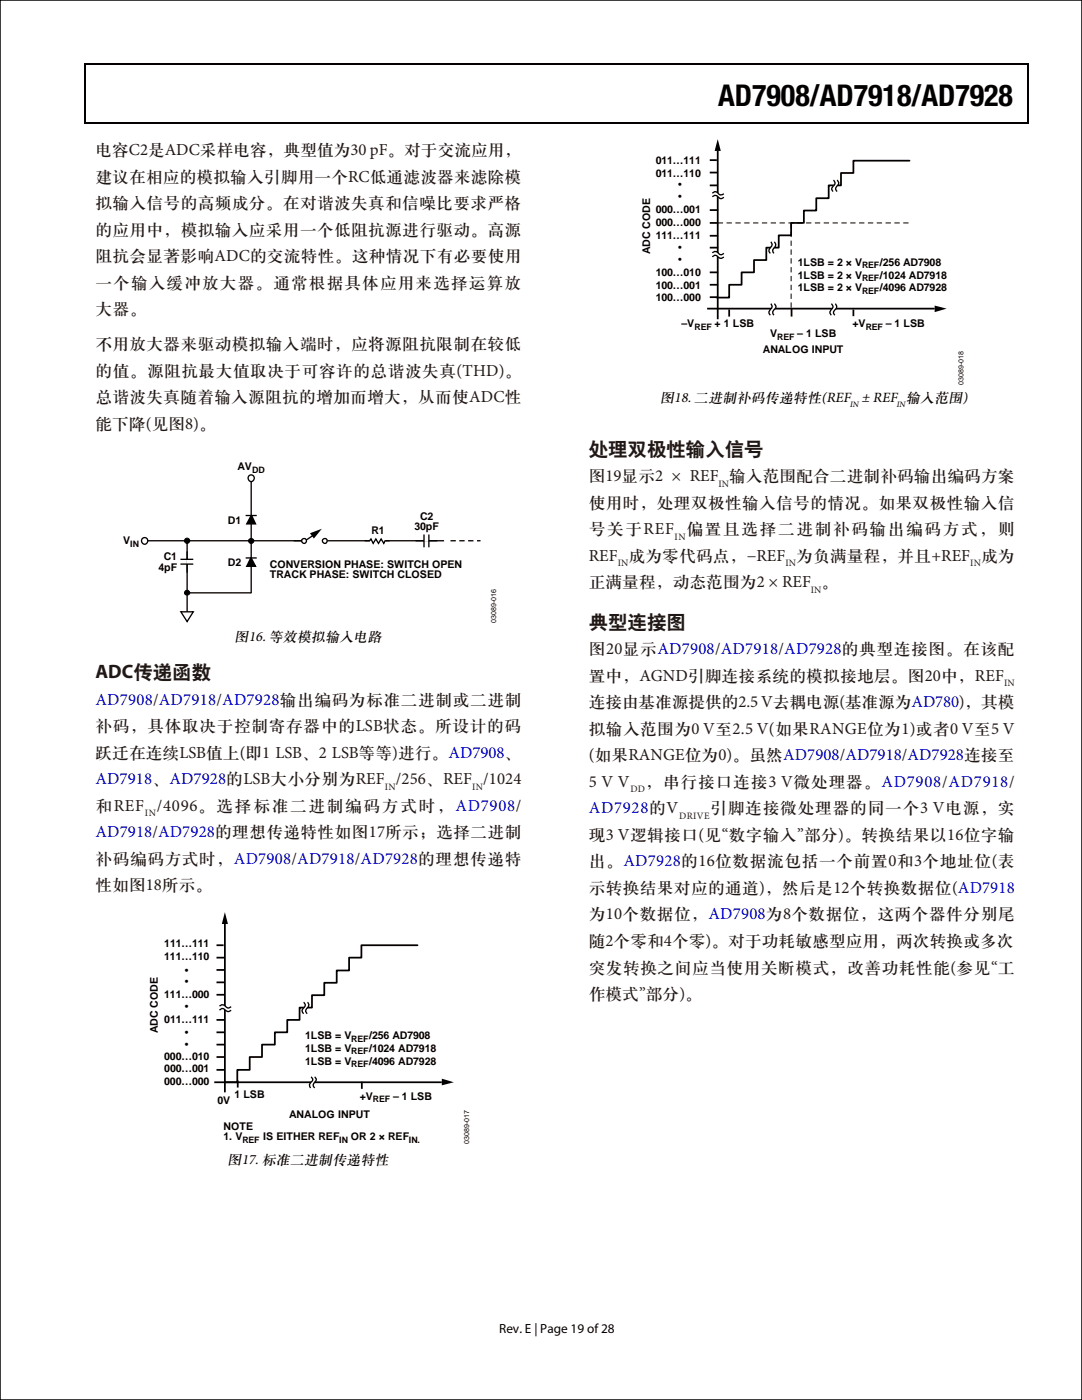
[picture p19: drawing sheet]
<svg xmlns="http://www.w3.org/2000/svg" width="216mm" height="279mm" viewBox="0 0 216 279" stroke-linecap="round" stroke-linejoin="round" font-family="sans-serif">
<defs><g id="words">
<text font-size="6" x="143.3" y="21.2">AD7908/AD7918/AD7928</text>
<g font-size="3.9" fill="#231815">
<text x="117.5" y="90.7">处理双极性输入信号</text>
<text x="117.5" y="125.3">典型连接图</text>
<text x="19" y="135.3">ADC传递函数</text>
</g>
<g font-size="3.4" fill="#231815">
<text x="19" y="30.9">电容C2是ADC采样电容，典型值为30 pF。对于交流应用，</text>
<text x="19" y="36.2">建议在相应的模拟输入引脚用一个RC低通滤波器来滤除模</text>
<text x="19" y="41.5">拟输入信号的高频成分。在对谐波失真和信噪比要求严格</text>
<text x="19" y="46.8">的应用中，模拟输入应采用一个低阻抗源进行驱动。高源</text>
<text x="19" y="52.1">阻抗会显著影响ADC的交流特性。这种情况下有必要使用</text>
<text x="19" y="57.4">一个输入缓冲放大器。通常根据具体应用来选择运算放</text>
<text x="19" y="62.7">大器。</text>
<text x="19" y="69.7">不用放大器来驱动模拟输入端时，应将源阻抗限制在较低</text>
<text x="19" y="75">的值。源阻抗最大值取决于可容许的总谐波失真(THD)。</text>
<text x="19" y="80.3">总谐波失真随着输入源阻抗的增加而增大，从而使ADC性</text>
<text x="19" y="85.6">能下降(见图8)。</text>
<text x="117.5" y="96">图19显示2 × REF 输入范围配合二进制补码输出编码方案</text>
<text x="117.5" y="101.3">使用时，处理双极性输入信号的情况。如果双极性输入信</text>
<text x="117.5" y="106.6">号关于REF</text>
<text x="137" y="106.6">偏置且选择二进制补码输出编码方式，则</text>
<text x="117.5" y="111.9">REF 成为零代码点，−REF 为负满量程，并且+REF 成为</text>
<text x="117.5" y="117.2">正满量程，动态范围为2 × REF 。</text>
<text x="117.5" y="130.6">图20显示AD7908/AD7918/AD7928的典型连接图。在该配</text>
<text x="117.5" y="135.9">置中，AGND引脚连接系统的模拟接地层。图20中，REF</text>
<text x="117.5" y="141.2">连接由基准源提供的2.5 V去耦电源(基准源为AD780)，其模</text>
<text x="19" y="145.9">补码，具体取决于控制寄存器中的LSB状态。所设计的码</text>
<text x="117.5" y="146.5">拟输入范围为0 V至2.5 V(如果RANGE位为1)或者0 V至5 V</text>
<text x="19" y="151.2">跃迁在连续LSB值上(即1 LSB、2 LSB等等)进行。AD7908、</text>
<text x="117.5" y="151.7">(如果RANGE位为0)。虽然AD7908/AD7918/AD7928连接至</text>
<text x="19.1" y="161.8">和REF</text>
<text x="31.3" y="161.8">/4096。选择标准二进制编码方式时，AD7908/</text>
<text x="117.5" y="157">5 V V</text>
<text x="128.8" y="157">，串行接口连接3 V微处理器。AD7908/AD7918/</text>
<text x="117.5" y="167.6">现3 V逻辑接口(见“数字输入”部分)。转换结果以16位字输</text>
<text x="141.7" y="162.3">引脚连接微处理器的同一个3 V电源，实</text>
<text x="19.1" y="172.4">补码编码方式时，AD7908/AD7918/AD7928的理想传递特</text>
<text x="117.5" y="172.9">出。AD7928的16位数据流包括一个前置0和3个地址位(表</text>
<text x="19.1" y="177.6">性如图18所示。</text>
<text x="117.5" y="178.2">示转换结果对应的通道)，然后是12个转换数据位(AD7918</text>
<text x="117.5" y="183.5">为10个数据位，AD7908为8个数据位，这两个器件分别尾</text>
<text x="117.5" y="188.8">随2个零和4个零)。对于功耗敏感型应用，两次转换或多次</text>
<text x="117.5" y="194.1">突发转换之间应当使用关断模式，改善功耗性能(参见“工</text>
<text x="117.5" y="199.4">作模式”部分)。</text>
</g>
<g font-size="3.4" fill="#00f">
<text x="19" y="140.6">AD7908/AD7918/AD7928输出编码为标准二进制或二进制</text>
<text x="19" y="156.5">AD7918、AD7928的LSB大小分别为REF /256、REF /1024</text>
<text x="19.1" y="167.1">AD7918/AD7928的理想传递特性如图17所示；选择二进制</text>
<text x="117.5" y="162.3">AD7928的V</text>
</g>
<g font-size="2.9">
<text x="131.7" y="80.3">图18. 二进制补码传递特性(REF</text>
<text x="171.9" y="80.3">± REF 输入范围)</text>
<text x="46.8" y="128">图16. 等效模拟输入电路</text>
<text x="45.4" y="232.3">图17. 标准二进制传递特性</text>
</g>
<text font-size="2.6" x="99.6" y="266">Rev. E | Page 19 of 28</text>
<g font-size="2.1">
<text x="130.8" y="32.7">011…111</text>
<text x="130.8" y="35.3">011…110</text>
<text x="135.3" y="37.6">•</text>
<text x="135.3" y="39.9">•</text>
<text x="130.8" y="42.6">000…001</text>
<text x="130.8" y="47.8">111…111</text>
<text x="130.8" y="45.2">000…000</text>
<text x="129.8" y="50.8" transform="rotate(-90 129.8 50.8)">ADC CODE</text>
<text x="135.3" y="50.1">•</text>
<text x="135.3" y="52.4">•</text>
<text x="159.2" y="53">1LSB = 2 × V</text>
<text x="175.5" y="53">/256 AD7908</text>
<text x="130.8" y="57.7">100…001</text>
<text x="130.8" y="55.2">100…010</text>
<text x="159.2" y="58.1">1LSB = 2 × V</text>
<text x="159.2" y="55.6">1LSB = 2 × V</text>
<text x="175.5" y="58.1">/4096 AD7928</text>
<text x="175.5" y="55.6">/1024 AD7918</text>
<text x="130.8" y="60.1">100…000</text>
<text x="136" y="65.3">–V</text>
<text x="142.6" y="65.3">+ 1 LSB</text>
<text x="170.1" y="65.3">+V</text>
<text x="176.8" y="65.3">– 1 LSB</text>
<text x="152.2" y="70.4">ANALOG INPUT</text>
<text x="153.7" y="67.2">V</text>
<text x="159.1" y="67.2">– 1 LSB</text>
<text x="47.4" y="93.8">AV</text>
<text x="45.5" y="104.5">D1</text>
<text x="74.1" y="106.5">R1</text>
<text x="82.7" y="105.8">30pF</text>
<text x="83.8" y="103.7">C2</text>
<text x="24.6" y="108.7">V</text>
<text x="31.6" y="114">4pF</text>
<text x="32.7" y="111.8">C1</text>
<text x="45.5" y="112.9">D2</text>
<text x="53.8" y="113.3">CONVERSION PHASE: SWITCH OPEN</text>
<text x="53.8" y="115.4">TRACK PHASE: SWITCH CLOSED</text>
<text x="32.8" y="191.7">111…110</text>
<text x="32.8" y="189">111…111</text>
<text x="36.9" y="194.3">•</text>
<text x="36.9" y="196.7">•</text>
<text x="32.8" y="199.3">111…000</text>
<text x="36.9" y="201.6">•</text>
<text x="31.5" y="206.3" transform="rotate(-90 31.5 206.3)">ADC CODE</text>
<text x="32.8" y="204.1">011…111</text>
<text x="36.9" y="206.8">•</text>
<text x="36.9" y="209.2">•</text>
<text x="60.9" y="207.3">1LSB = V</text>
<text x="60.9" y="209.9">1LSB = V</text>
<text x="73.6" y="207.3">/256 AD7908</text>
<text x="73.6" y="209.9">/1024 AD7918</text>
<text x="32.8" y="211.5">000…010</text>
<text x="32.8" y="214">000…001</text>
<text x="60.9" y="212.5">1LSB = V</text>
<text x="73.6" y="212.5">/4096 AD7928</text>
<text x="32.8" y="216.5">000…000</text>
<text x="43.4" y="220.3">0V</text>
<text x="46.8" y="219.1">1 LSB</text>
<text x="71.8" y="219.5">+V</text>
<text x="78.4" y="219.5">– 1 LSB</text>
<text x="44.6" y="225.4">NOTE</text>
<text x="44.6" y="227.5">1. V</text>
<text x="52.5" y="227.5">IS EITHER REF</text>
<text x="57.7" y="223.2">ANALOG INPUT</text>
<text x="70" y="227.5">OR 2 × REF</text>
</g>
<g font-size="2" fill="#231815">
<text x="143.4" y="97.1">IN</text>
<text x="134.6" y="107.7">IN</text>
<text x="123.3" y="113">IN</text>
<text x="156.7" y="113">IN</text>
<text x="193.6" y="113">IN</text>
<text x="161.8" y="118.3">IN</text>
<text x="200.3" y="137">IN</text>
<text x="76.8" y="157.6">IN</text>
<text x="94.2" y="157.6">IN</text>
<text x="125.8" y="158.2">DD</text>
<text x="28.9" y="162.9">IN</text>
<text x="135.5" y="163.4">DRIVE</text>
</g>
<g font-size="1.8">
<text x="172" y="53.6">REF</text>
<text x="172" y="58.7">REF</text>
<text x="172" y="56.1">REF</text>
<text x="138.6" y="65.8">REF</text>
<text x="172.7" y="65.8">REF</text>
<text x="155.1" y="67.8">REF</text>
<text x="50.3" y="94.3">DD</text>
<text x="26" y="109.2">IN</text>
<text x="70.1" y="207.9">REF</text>
<text x="70.1" y="213">REF</text>
<text x="70.1" y="210.4">REF</text>
<text x="74.4" y="220">REF</text>
<text x="48.4" y="228.1">REF</text>
<text x="67.6" y="228.1">IN</text>
<text x="81.6" y="228.1">IN.</text>
</g>
<g font-size="1.7">
<text x="169.6" y="81.2">IN</text>
<text x="178.9" y="81.2">IN</text>
</g>
<g font-size="1.4">
<text x="192.3" y="76.8" transform="rotate(-90 192.3 76.8)">03089-018</text>
<text x="99" y="124.3" transform="rotate(-90 99 124.3)">03089-016</text>
<text x="93.6" y="228.4" transform="rotate(-90 93.6 228.4)">03089-017</text>
</g>
</g></defs>
<path d="M62.5 106.9l-1.6 1" fill="none" stroke="#000" stroke-width=".26"/>
<path d="M61.8 106.4l2.4-.9-1.6 2z" fill="#000"/>
<path d="M36.1 122.1h2.5l-1.3 1.9z" fill="#fff"/>
<path d="M50.1 95.8v22.6M28.9 107.9h31.4M37.3 107.9v14.2M49.1 111.3h2M64.9 107.9h23.6M36.1 122.1h2.5l-1.3 1.9z" fill="none" stroke="#000" stroke-width=".26"/>
<path d="M50 111.3l1 1.7h-1.8z" fill-rule="evenodd" fill="#fff"/>
<path d="M50 111.3l1 1.7h-1.8z" fill="#000"/>
<path d="M49.1 102.9h2M50 111.3l1 1.7h-1.8z" fill="none" stroke="#000" stroke-width=".26"/>
<path d="M50.1 102.9l.9 1.7h-1.8z" fill-rule="evenodd" fill="#fff"/>
<path d="M50.1 102.9l.9 1.7h-1.8z" fill="#000"/>
<path d="M37.3 118.3h12.8M50.1 102.9l.9 1.7h-1.8zM89.9 107.9h1.1M91.7 107.9h1M93.4 107.9h1.1M95.2 107.9h.7" fill="none" stroke="#000" stroke-width=".26"/>
<g fill="#000">
<circle cx="37.3" cy="107.9" r=".52"/>
<circle cx="50.1" cy="108" r=".5"/>
</g>
<g fill="none" stroke="#000" stroke-width=".2">
<circle cx="37.3" cy="107.9" r=".52"/>
<circle cx="50.1" cy="108" r=".5"/>
</g>
<circle cx="50.1" cy="95.4" r=".64" fill="#fff"/>
<circle cx="50.1" cy="95.4" r=".64" fill="none" stroke="#000" stroke-width=".26"/>
<circle cx="28.8" cy="108" r=".64" fill="#fff"/>
<circle cx="28.8" cy="108" r=".64" fill="none" stroke="#000" stroke-width=".26"/>
<circle cx="37.4" cy="118.3" r=".51" fill="#000"/>
<circle cx="37.4" cy="118.3" r=".51" fill="none" stroke="#000" stroke-width=".2"/>
<path d="M73.9 107.7h3.2l-.2 .5h-3.2z" fill="#fff"/>
<path d="M72.8 107.9h.9l.3-.3 .5 .9 .5-.9 .5 .9 .6-.9 .5 .9 .2-.6h.9M82.9 107.9h1.7M84.6 106.7v2.5M85.6 107.9h1.6M85.6 106.7v2.5" fill="none" stroke="#000" stroke-width=".26"/>
<path d="M84.6 107.9h1" fill="none" stroke="#fff" stroke-width=".35"/>
<circle cx="60.7" cy="107.9" r=".47" fill="#fff"/>
<circle cx="60.7" cy="107.9" r=".47" fill="none" stroke="#000" stroke-width=".26"/>
<circle cx="64.8" cy="107.9" r=".47" fill="#fff"/>
<g fill="none" stroke="#000" stroke-width=".26">
<path d="M142.2 39.3l.6-.3 1 .7 .6-.3M142.2 38.6l.3-.3h.3l1 .6 .6-.2M166.3 35.9l.3 .7-.6 1.1 .2 .5M167 35.9l.4 .7-.7 1.1 .3 .5M142.2 51.3l.3-.3 .3-.1 1 .7 .6-.3M142.2 50.5l.6-.3 1 .6 .6-.2M153.8 48.3l.2 .3 .1 .3-.7 1.1 .3 .6M154.5 48.3l.3 .6-.6 1.1 .2 .6M153.8 60.6l.3 .7-.7 1.1 .3 .5M154.5 60.6l.3 .4v.3l-.6 1.1 .2 .5M165.9 60.6l.3 .7-.6 1.1 .3 .5M166.7 60.6l.3 .7-.7 1.1 .3 .5"/>
<path d="M36 112.6h2.6M36 111.6h2.6M37.3 110v1.7M37.3 112.6v1.7M58.8 107.9h1.4M62.1 214.9l.2 .3 .1 .3-.7 1.1 .3 .5M62.8 214.9l.3 .6a1.3 1.3 0 0 0-.5 1.3l.2 .3"/>
<circle cx="64.8" cy="107.9" r=".47"/>
</g>
<path d="M37.3 111.6v1" fill="none" stroke="#fff" stroke-width=".35"/>
<g fill="none" stroke="#000" stroke-width=".35">
<path d="M141.6 32h1.4M141.6 34.4h1.6M141.6 37h1.6M143.2 30.1v33.6M181.5 32.1h-11.2v2.4h-2.5v2.5h-2.4v2.6h-2.5v2.4h-2.5v2.5M141.6 44.5h1.7M141.6 41.9h1.7M141.6 49.4h1.7M141.6 47.1h1.7M141.6 54.4h1.7M141.6 56.8h1.7M141.6 59.3h1.7"/>
<path d="M160.3 44.5h-2.4v2.5h-2.5v2.4h-2.5v2.5h-2.4v2.5h-2.5v2.4h-2.5v2.6h-2.5M141.1 61.6h45.4M145.5 61.8v1.4M157.9 61.6v1.6M170.3 61.8v1.3M43.2 188.6h1.4M43.2 191.1h1.6M43.2 193.6h1.6M43.2 196.1h1.7M43.2 198.5h1.7M44.9 184.4v33.6M83.3 188.6h-11.2v2.5h-2.4v2.6h-2.5v2.4h-2.5v2.5h-2.4v2.5h-2.5v2.4h-2.5v2.5h-2.5v2.5h-2.5v2.5h-2.5v2.5h-2.5v2.5h-2.4"/>
<path d="M42.8 216h45.4M43.2 203.5h1.7M43.2 206h1.7M43.2 208.5h1.7M43.2 211h1.7M43.2 213.5h1.7M47.4 215.6v1.4M72.2 215.9v1.4"/>
</g>
<path d="M16.9 12.7h.2v1h-.2zM205.1 12.7h.2v1h-.2zM205.1 12.7h.2v.3h-.2zM82.3 24.4h.2v.3h-.2zM143.2 27.8l.6 2.3h-1.2zM205.1 24.4h.2v.3h-.2zM186.5 61l2.4 .6-2.4 .7zM44.9 182l.6 2.4h-1.2zM88.2 215.3l2.4 .7-2.4 .6z" fill="#000"/>
<path d="M142.2 38.9l.6-.3 1 .7 .6-.3M166.7 35.9l.3 .7-.7 1.1 .3 .5M142.2 50.9l.3-.2 .3-.1 1 .6 .6-.3M154.2 48.3l.3 .6-.7 1.1 .3 .6M154.2 60.6l.3 .7-.7 1.1 .3 .5M166.3 60.6l.3 .7a1.26 1.26 0 0 0-.6 1.3l.2 .3M43.8 201.3l.3-.3 .3-.1 1.1 .6 .6-.2M60.9 200l.3 .3 .1 .4-.7 1 .3 .6M62.4 214.9l.4 .6-.7 1.1 .3 .5" fill="none" stroke="#fff" stroke-width=".62" stroke-linecap="butt"/>
<path d="M43.8 201.6l.3-.3h.3l1.1 .6 .6-.3M43.8 200.8l.6-.3 1.1 .7 .6-.3M60.6 200l.3 .3v.4l-.6 1 .3 .6M61.4 200l.2 .3v.4l-.6 1 .3 .6" fill="none" stroke="#010101" stroke-width=".26"/>
<path d="M143.2 44.5h38.5M157.9 44.5v17.2" fill="none" stroke="#000" stroke-width=".2" stroke-dasharray="1.1 .7" stroke-linecap="butt"/>
<path d="M16.9 12.8h188.2M17 13.7v11M205.2 13.7v11M16.9 24.5h188.2" fill="none" stroke="#000" stroke-width=".25"/>
<path d="M16.9 12.7h.2v1h-.2z" fill="#040000"/>
<path d="M16.9 12.8h188.2" fill="none" stroke="#040000" stroke-width=".25"/>
<g fill="#040000">
<path d="M205.1 12.7h.2v1h-.2z"/>
<path d="M205.1 12.7h.2v.3h-.2z"/>
</g>
<path d="M17 13.7v11M205.2 13.7v11M16.9 24.5h188.2" fill="none" stroke="#040000" stroke-width=".25"/>
<path d="M205.1 24.4h.2v.3h-.2z" fill="#040000"/>
<path d="M0 0h215.9v279.4h-215.9z" fill="none" stroke="#000" stroke-width=".2"/>
<use href="#words"/>
</svg>
